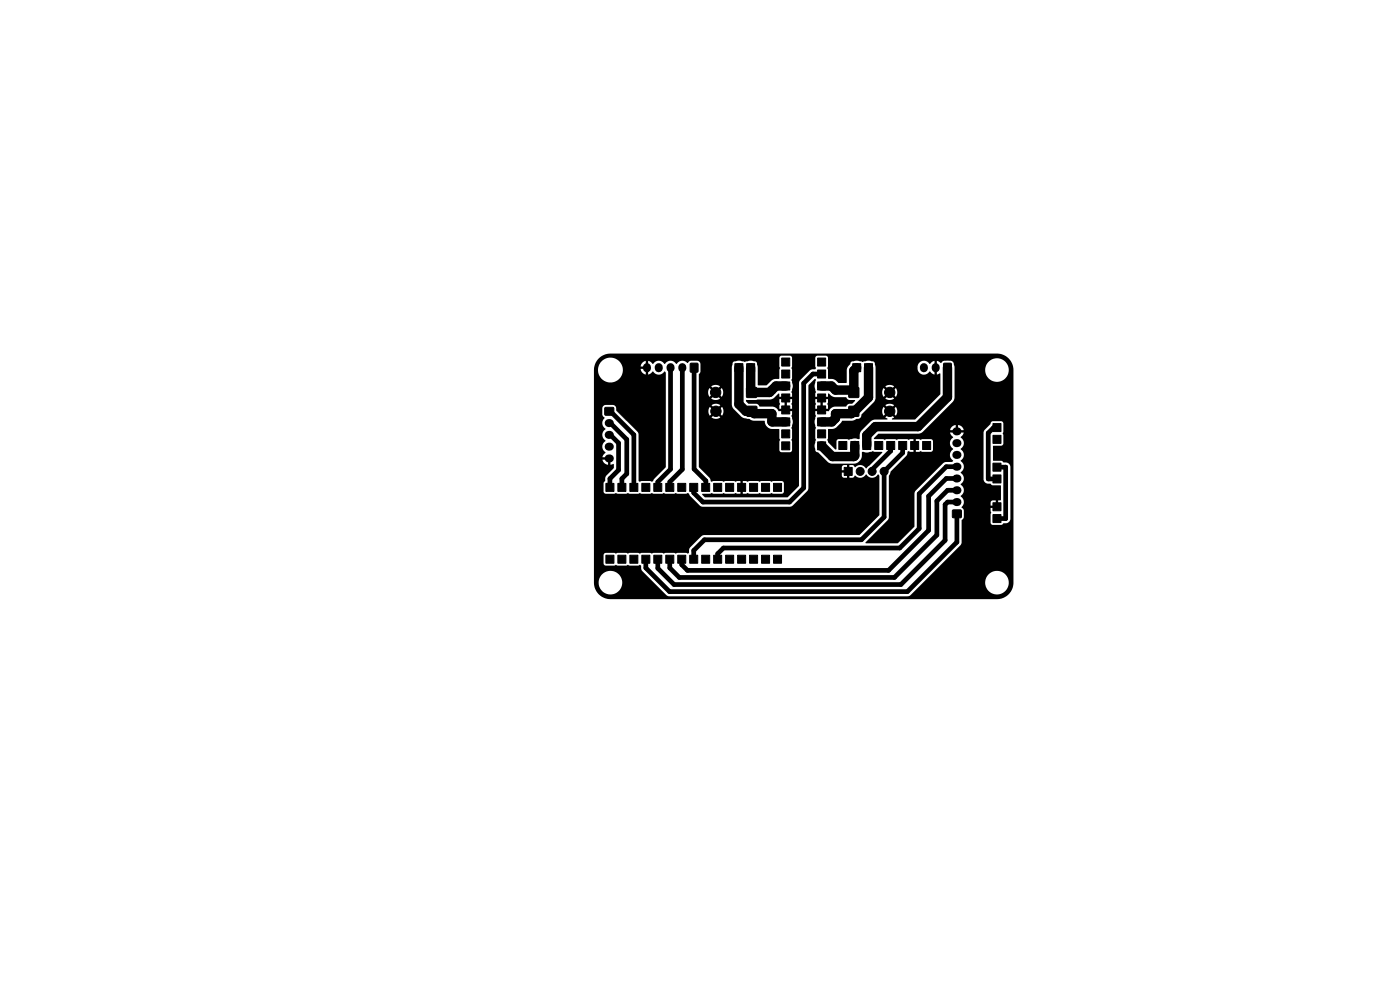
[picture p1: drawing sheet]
<svg xmlns="http://www.w3.org/2000/svg" width="297mm" height="210mm" viewBox="0 0 297 210" stroke-linecap="round" stroke-linejoin="round" font-family="sans-serif">
<g fill="#000" stroke="#000" stroke-width=".21">
<path d="M146.5 77.1h1.5v1.8h-1.5zM155.9 77.2h1.7v1.7h-1.7zM158.4 77.2h1.7v1.7h-1.7zM165.8 76h1.7v1.7h-1.7zM165.8 78.5h1.7v1.7h-1.7zM173.5 78.5h1.7v1.7h-1.7zM173.5 76h1.7v1.7h-1.7zM180.9 77.2h1.7v1.7h-1.7zM183.4 77.2h1.7v1.7h-1.7zM200.2 77.1h1.6v1.8h-1.6zM128.3 86.5h1.9v1.5h-1.9zM158.4 82.2h2.1v2.1h-2.1z"/>
<path d="M158.5 86.2h2v2.1h-2zM165.8 81h1.7v1.7h-1.7zM165.8 83.6h1.7v1.7h-1.7zM165.8 86.1h1.7v1.7h-1.7zM165.8 88.7h1.7v1.7h-1.7zM165.8 91.2h1.7v1.7h-1.7zM165.8 93.7h1.7v1.7h-1.7zM173.5 93.7h1.7v1.7h-1.7zM173.5 91.2h1.7v1.7h-1.7zM173.5 88.7h1.7v1.7h-1.7zM173.5 86.1h1.7v1.7h-1.7zM173.5 83.6h1.7v1.7h-1.7z"/>
<path d="M173.5 81h1.7v1.7h-1.7zM177.9 93.7h1.7v1.7h-1.7zM180.1 82.2h2.1v2.1h-2.1zM180.1 86.2h2.1v2.1h-2.1zM180.5 93.7h1.7v1.7h-1.7zM183 93.7h1.7v1.7h-1.7zM185.6 93.7h1.7v1.7h-1.7zM188.1 93.7h1.7v1.7h-1.7zM190.6 93.7h1.7v1.7h-1.7zM193.2 93.7h1.7v1.7h-1.7zM195.7 93.7h1.7v1.7h-1.7zM210.6 98.3h1.7v1.7h-1.7z"/>
<path d="M210.7 92.4h1.7v1.7h-1.7zM210.7 89.9h1.7v1.7h-1.7zM128.5 102.5h1.7v1.7h-1.7zM128.5 117.8h1.7v1.7h-1.7zM131.1 102.5h1.7v1.7h-1.7zM131.1 117.8h1.7v1.7h-1.7zM133.6 102.5h1.7v1.7h-1.7zM133.6 117.8h1.7v1.7h-1.7zM136.2 102.5h1.7v1.7h-1.7zM136.2 117.8h1.7v1.7h-1.7zM138.7 102.5h1.7v1.7h-1.7zM138.7 117.8h1.7v1.7h-1.7z"/>
<path d="M141.2 102.5h1.7v1.7h-1.7zM141.2 117.8h1.7v1.7h-1.7zM143.8 102.5h1.7v1.7h-1.7zM143.8 117.8h1.7v1.7h-1.7zM146.3 102.5h1.7v1.7h-1.7zM146.3 117.8h1.7v1.7h-1.7zM148.9 102.5h1.7v1.7h-1.7zM148.9 117.8h1.7v1.7h-1.7zM151.4 102.5h1.7v1.7h-1.7zM151.4 117.8h1.7v1.7h-1.7zM153.9 102.5h1.7v1.7h-1.7zM153.9 117.8h1.7v1.7h-1.7z"/>
<path d="M156.5 102.5h1.7v1.7h-1.7zM156.5 117.8h1.7v1.7h-1.7zM159 102.5h1.7v1.7h-1.7zM159 117.8h1.7v1.7h-1.7zM161.6 102.5h1.7v1.7h-1.7zM161.6 117.8h1.7v1.7h-1.7zM164.1 102.5h1.7v1.7h-1.7zM164.1 117.8h1.7v1.7h-1.7zM179.1 99.2h1.7v1.7h-1.7zM202.1 108.2h1.8v1.6h-1.8zM210.6 100.8h1.7v1.7h-1.7zM210.6 109.2h1.7v1.7h-1.7z"/>
<path d="M210.6 106.7h1.7v1.7h-1.7z"/>
<circle cx="151.8" cy="83.2" r="1.1"/>
<circle cx="151.9" cy="87.2" r="1.1"/>
<circle cx="163.7" cy="87.7" r=".8"/>
<circle cx="163.7" cy="82.7" r=".8"/>
<circle cx="177.2" cy="87.7" r=".8"/>
<circle cx="177.2" cy="82.7" r=".8"/>
<circle cx="182.5" cy="100" r=".85"/>
<circle cx="185" cy="100" r=".85"/>
<circle cx="187.6" cy="100" r=".85"/>
<circle cx="188.8" cy="87.2" r="1.1"/>
<circle cx="188.8" cy="83.2" r="1.1"/>
</g>
<g fill="none" stroke="#000" stroke-width="1.7">
<path d="M137.2 77.9v.2M139.7 77.9v.2M142.2 77.9v.2M144.7 77.9v.2M196 77.9v.2M198.5 77.9v.2M129.1 89.8h.3M129.1 92.3h.3M129.1 94.8h.3M129.1 97.3h.3M202.9 99h.2M202.9 96.5h.2"/>
<path d="M202.9 94h.2M202.9 91.5h.2M202.9 106.5h.2M202.9 104h.2M202.9 101.5h.2"/>
</g>
<g fill="none" stroke="#000" stroke-width="1">
<path d="M142.2 78v21.5l-2.7 2.7v1.2M144.7 78v21.6l-2.6 2.6v1.2M147.2 78v21.5l2.5 2.5v1.4M174.3 79.3h-1.8l-2 2v22.2l-3 3h-18.4l-1.9-1.9v-1.2M129 92.3h.5l1.7 1.7v5.7l-1.8 1.8v1.9M129.3 89.8h.2l3.5 3.4v7.3l-1.1 1v1.9M129.3 87.3h.2l5 4.9v11.2M189 94.5v1.2l-4 3.9v.4M191.5 94.5v1.6l-3.9 3.9v9.7l-4.8 4.8h-33.4l-2.2 2.3v1.8M203 99h-2.3l-5.7 5.8v7.3l-4.1 4.2h-37.4l-1.3 1.2v1.1M211.5 99.1h1.8M211.5 90.7h-.7l-1.2 1.2v9.7h1.9"/>
<path d="M213.3 99.1h.1M213.4 99.1v10.9M203 101.5v-.2l-.2 .2h-2.1l-3.7 3.8v7.2l-8.5 8.5h-42.7l-1.2-1.2v-1.2M203 109v6l-10.5 10.5h-50.5l-5-5v-1.9M203 106.5h-2l-.5 .5v7.6l-9.4 9.4h-48.1l-3.5-3.4v-2M203 104h-2l-2.3 2.3v7.2l-8.9 9h-45.7l-2-2v-1.9M211.5 110h1.8M213.4 110h-.1"/>
</g>
<path d="M156.7 78v7.8l1.5 1.5h1.3l.5 .5h3.7l.1 1.7h2.9M159.3 78v5.1l.1 .2h3.8l1.4-1.4h2.1M181.7 78l-.6 .6v4.7l-.5-.5h-3.4l-.8-.9h-2.1M184.2 78v6.3l-2.9 3h-.2l-.5 .5h-3.4v.9l-.7 .8h-2.2M201 78v6.3l-6.3 6.2h-9l-1.8 1.8v2.2M181.3 94.5v2.2l-.1 .2h-4.6l-2.3-2.3" fill="none" stroke="#000" stroke-width="2"/>
<path d="M127 76a3.5 3.5 0 0 1 2.6-1h81.9a3.5 3.5 0 0 1 3.5 3.5v45.1a3.5 3.5 0 0 1-3.5 3.5h-82a3.5 3.5 0 0 1-3.5-3.6h1v.2a2.5 2.5 0 0 0 3.8 2 2.5 2.5 0 0 0 0-4.2 2.5 2.5 0 0 0-3.8 2h-1v-36.9h1.8v1.4l.5 .6a1.57 1.57 0 0 0 .2 2.4 1.48 1.48 0 0 0 0 2.5 1.48 1.48 0 0 0 0 2.5l-.5 .5-.2 .5h1v.5l-1 .1a1.35 1.35 0 0 0 1.2 1v-.9h.5v.9l.7-.2v.8l-1.8 2v.8l-.4 .4v1.9l.4 .4h1.9l.4-.1 .3 .1h1.8l.4-.1 .4 .1h1.8l.3-.1 .4 .1h1.8l.4-.1 .4 .1h1.7l.4-.1 .4 .1h1.8l.4-.1 .3 .1h1.8l.4-.1 2.6 2.7 .5 .2h18.8l3.5-3.4 .2-.5v-21.8l1.3-1.4 .3 .3a3 3 0 0 0 0 2.5l-.1 1h1v.5h-1l.1 1-.1 1h1v.5h-1l.1 1a3 3 0 0 0 0 2.6l-.1 .3v1.8l.1 .5a2.42 2.42 0 0 0 .1 2.5l.4 .1 2 2 .6 .3 5.1 .1a1.85 1.85 0 0 0 1.5-1.5v-.9l.4-.1a3 3 0 0 0 2-.2l.3 .2h1.6l.1 .1-3.5 3.4a1.52 1.52 0 0 0-2.3-.3l-.4-.4h-.8v.9h-.5v-.9h-.9l-.2 .4v.7h.9v.5h-.9v.7l.2 .3 .9 .1v-1h.5v1l.8-.1 .3-.4a1.57 1.57 0 0 0 2.5-.3 1.48 1.48 0 0 0 2.5 0l.3 .4-.1 8.3-4.2 4.2h-32.9l-.6 .2-2.4 2.4-.2 .4-.1 .8-.2 .1-.4-.1h-1.8l-.3 .1-.4-.1h-1.8l-.4 .1-.4-.1h-1.7l-.4 .1-.4-.1h-1.8l-.4 .1-.3-.1h-1.8l-.4 .1-.4-.1h-1.8l-.3 .1-.4-.1h-1.9l-.4 .4v1.9l.5 .4h1.8l.4-.2 .3 .2h1.8l.4-.2 .4 .2h1.8l.4-.2 .2 .2v.8l.2 .3 5.2 5.2 .5 .2h50.7l.5-.2 2.9-2.8h13v.2a2.5 2.5 0 0 0 3.8 2 2.5 2.5 0 0 0 0-4.2 2.5 2.5 0 0 0-3.8 2h-13l7.9-8 .1-5.1 .5-.7v-1.5l-.5-.6a1.49 1.49 0 0 0-.2-2.4 1.48 1.48 0 0 0 0-2.5l.5-.5 .2-.5h4.1l.3 .5 .5 .4h.8l.3 .3 1.8 .1 .1 3-.7 .2v.9h-.5v-.9h-.7l-.3 .3-.1 .8h1v.5h-1l.2 .9-.2 .4 .1 1.9 .4 .4 1.9-.1 .4-.3h.7l.5-.4 .3-.5v-11.1a1.02 1.02 0 0 0-1-.9h-.6l-.3-.3-1.8-.1v-3.1l1.8-.1 .3-.3 .1-1.9-.2-.3 .2-.4v-1.8l-.4-.4h-2l-1.6 1.8-.3 .6v9.9l-4.1-.1a1.85 1.85 0 0 0-.7-1.4 1.48 1.48 0 0 0 0-2.5 1.48 1.48 0 0 0 0-2.5 1.48 1.48 0 0 0 0-2.5l.5-.5 .2-.4h-1.1v-.5l1-.1a1.35 1.35 0 0 0-1.1-1v.9h-.6v-.9h-.1a1.34 1.34 0 0 0-1.1 1.1h1.1v.5h-1.1l.2 .4 .5 .5a1.55 1.55 0 0 0 0 2.6 1.54 1.54 0 0 0 0 2.5l-.3 .2h-1.2l-.6 .2-5.9 5.9-.2 .6v7l-3.5 3.5h-6.9v-.2l4.7-4.7 .2-.3 .1-9 .3-1 3.4-3.3 .3-.9 .2-.1 1 .2v-1h.5v1l1-.2 .4 .2 1.8-.1 .4-.4v-1.9l-.4-.3-1.8-.1-.4 .2-1-.1v.9h-.5v-.9l-1 .1-.4-.2h-1.8l-.4 .2-.3-.2h-1.8l-.4 .2-.4-.2h-1.8l-.1-.2 1-.9h8.5l.6-.2 6.8-6.8 .2-.6v-6h6.5v.2a2.5 2.5 0 0 0 3.8 2 2.5 2.5 0 0 0 0-4.2 2.5 2.5 0 0 0-3.8 2h-6.5l-.1-1.2a.81 .81 0 0 0-1.1-.7h-.6a1.08 1.08 0 0 0-1.1 .5l-.9-.5v1.1h-.5v-1.1l-1 .7a1.42 1.42 0 0 0-1.8-.5 1.42 1.42 0 0 0-.7 1.7 1.42 1.42 0 0 0 1.2 1.1 1.42 1.42 0 0 0 1.4-.7l.5 .5 .4 .2v-1.1h.5v1.1l.8-.2v4.3l-5.4 5.4h-4.8l-.1-.2 .5-.3-.8-.7 .4-.4 .7 .8 .1-.1a1.59 1.59 0 0 0-.1-1.8l-.7 .8-.4-.4 .8-.7-.1-.1a1.59 1.59 0 0 0-1.8 .1l.8 .7-.4 .4-.7-.8-.1 .1a1.59 1.59 0 0 0 .1 1.8l.7-.8 .4 .4-.8 .7 .5 .3-.1 .2h-2.6l-.9 .4-2.1 2.2-.4 1.6a3.3 3.3 0 0 0-2.2 .1l-.3-.2-2 .1-.2 .3-.1 1.7-.2 .1-1.5-1.5-.2-.5 .2-.4v-1.8l1.6-.3 1.4-1.5h2l1-.4a.87 .87 0 0 0 1.1-1l2.7-2.8 .3-.7v-1.3h1.3l.4 1.1 .7-.8 .4 .4-.8 .7 .1 .1a1.59 1.59 0 0 0 1.8-.1l-.8-.7 .4-.4 .7 .8 .1-.1a1.59 1.59 0 0 0-.1-1.8l-.7 .8-.4-.4 .8-.7-.1-.1a1.59 1.59 0 0 0-1.8 .1l.8 .7-.4 .4-.7-.8-.4 .8h-1.3v-5.2l-.2-.8a.64 .64 0 0 0-.8-.5l-.7-.1-.5 .1a2.08 2.08 0 0 1-1.7-.1l-.8 .1a.61 .61 0 0 0-.7 .7l-.7 1-.1 2.9h-1.7a2.03 2.03 0 0 0-2.1-.8l-.1-.2-.1-1.8-.1-.3 .2-.4-.1-2-.3-.2-1.9-.1-.4 .4v1.9l.1 .4-.1 .2-1.2 .3-2.3 2.4v22l-2.4 2.5h-17.5l-.6-.5 .1-.3h1.5l.4-.1 .4 .1h1.7l.4-.1 .4 .1h1.8l.4-.1 1 .1v-.9h.5v.9l1-.1 .4 .1h1.8l.3-.1 .4 .1h1.8l.4-.1 .4 .1h1.7l.5-.4v-1.9l-.4-.4h-1.8l-.4 .2-.4-.2h-1.8l-.4 .2-.3-.2h-1.8l-.4 .2-1-.2v1h-.5v-1l-1 .2-.4-.2h-1.8l-.4 .2-.4-.2h-1.7l-.4 .2-.2-.1-.3-.7-2.2-2.3v-12h2l.3 1.1 .8-.8 .3 .4-.8 .7a1.58 1.58 0 0 0 1.9 0l-.7-.7 .3-.4 .8 .8v-.1a1.59 1.59 0 0 0 0-1.8l-.8 .8-.3-.4 .7-.7-.1-.1a1.59 1.59 0 0 0-1.8 .1l.8 .7-.3 .4-.8-.8-.3 .8h-2v-4h1.9l.3 1.1 .8-.8 .3 .4-.7 .7a1.58 1.58 0 0 0 1.9 0l-.8-.7 .3-.4 .8 .8 .1-.1a1.59 1.59 0 0 0-.1-1.8l-.8 .8-.3-.4 .8-.7-.1-.1a1.59 1.59 0 0 0-1.8 .1l.7 .7-.3 .4-.8-.8-.3 .8h-1.9v-3.7l.3-.5v-1h6.6v8l.3 .6 2.2 2.1 1.2 .3 .7 .3 2.5 .1 .1 .1a1.64 1.64 0 0 0 1.5 1.6l1.6 .1v1.8l.2 .4-.2 .4v1.8l.2 .3 .3 .1h1.8l.3-.1 .1-.3v-1.8l-.1-.4 .1-.4v-1.8l-.1-.4a3.7 3.7 0 0 0 0-2.5l.1-1h-1v-.5h1l-.1-1 .1-1h-1v-.5h1l-.1-1.1a3.2 3.2 0 0 0 0-2.6l.1-.3v-1.8l-.1-.3 .1-.4v-1.8l-.2-.4-2-.1-.3 .2-.2 .3v1.8l.2 .4-.2 .3v1.9l-1.5 .3-1.2 1.1h-1.8v-3.8l-.2-.8a.64 .64 0 0 0-.8-.5l-.7-.1-.5 .1a2.08 2.08 0 0 1-1.7-.1l-.8 .1a.64 .64 0 0 0-.7 .8l-.2 .5h-6.6l-.1-.9-.5-.5h-1.5l-.6 .5a1.57 1.57 0 0 0-2.4 .2 1.48 1.48 0 0 0-2.5 0 1.48 1.48 0 0 0-2.5 0l-.5-.5-.5-.2v1.1h-.5l-.1-1a1.35 1.35 0 0 0-1 1.2h.9v.5h-.9v.1a1.34 1.34 0 0 0 1.1 1.1v-1.1h.5v1.1l.5-.2 .5-.5a1.64 1.64 0 0 0 2.5 0l.2 .3v20l-2.8 3.1-.5-.2h-1.8l-.4 .2-.2-.2-.1-10.1-4.7-4.9a.87 .87 0 0 0-.6-1.1h-1.6a.74 .74 0 0 0-.7 .7h-1.8v-8.2h.9v.2a2.64 2.64 0 0 0 4 2.2 2.64 2.64 0 0 0 0-4.6 2.64 2.64 0 0 0-4 2.2l-.9-.1a3.5 3.5 0 0 1 1-2.3zM158.3 84.9l5.3-.2 .6-.3 1.1-.9v.7h1.1v.5h-1.1l.2 1-.2 1h1.1v.5h-1.2a1.53 1.53 0 0 0-1.3-1h-2.7l-.7-.5-1.7-.1-.5-.4zM166.4 84.7h.5v1.9h-.5zM174.1 84.7h.5v1.9h-.5zM174.6 84.2h1.1v-.6l.1-.1 1.1 .7 2.5 .1 .6 .5 1.4 .1-.6 .7-.8 .1-.5 .5h-2.4a1.53 1.53 0 0 0-1.2 1h-1.3v-.5h1.1l-.2-1 .2-1h-1.1z" fill="#000"/>
</svg>
